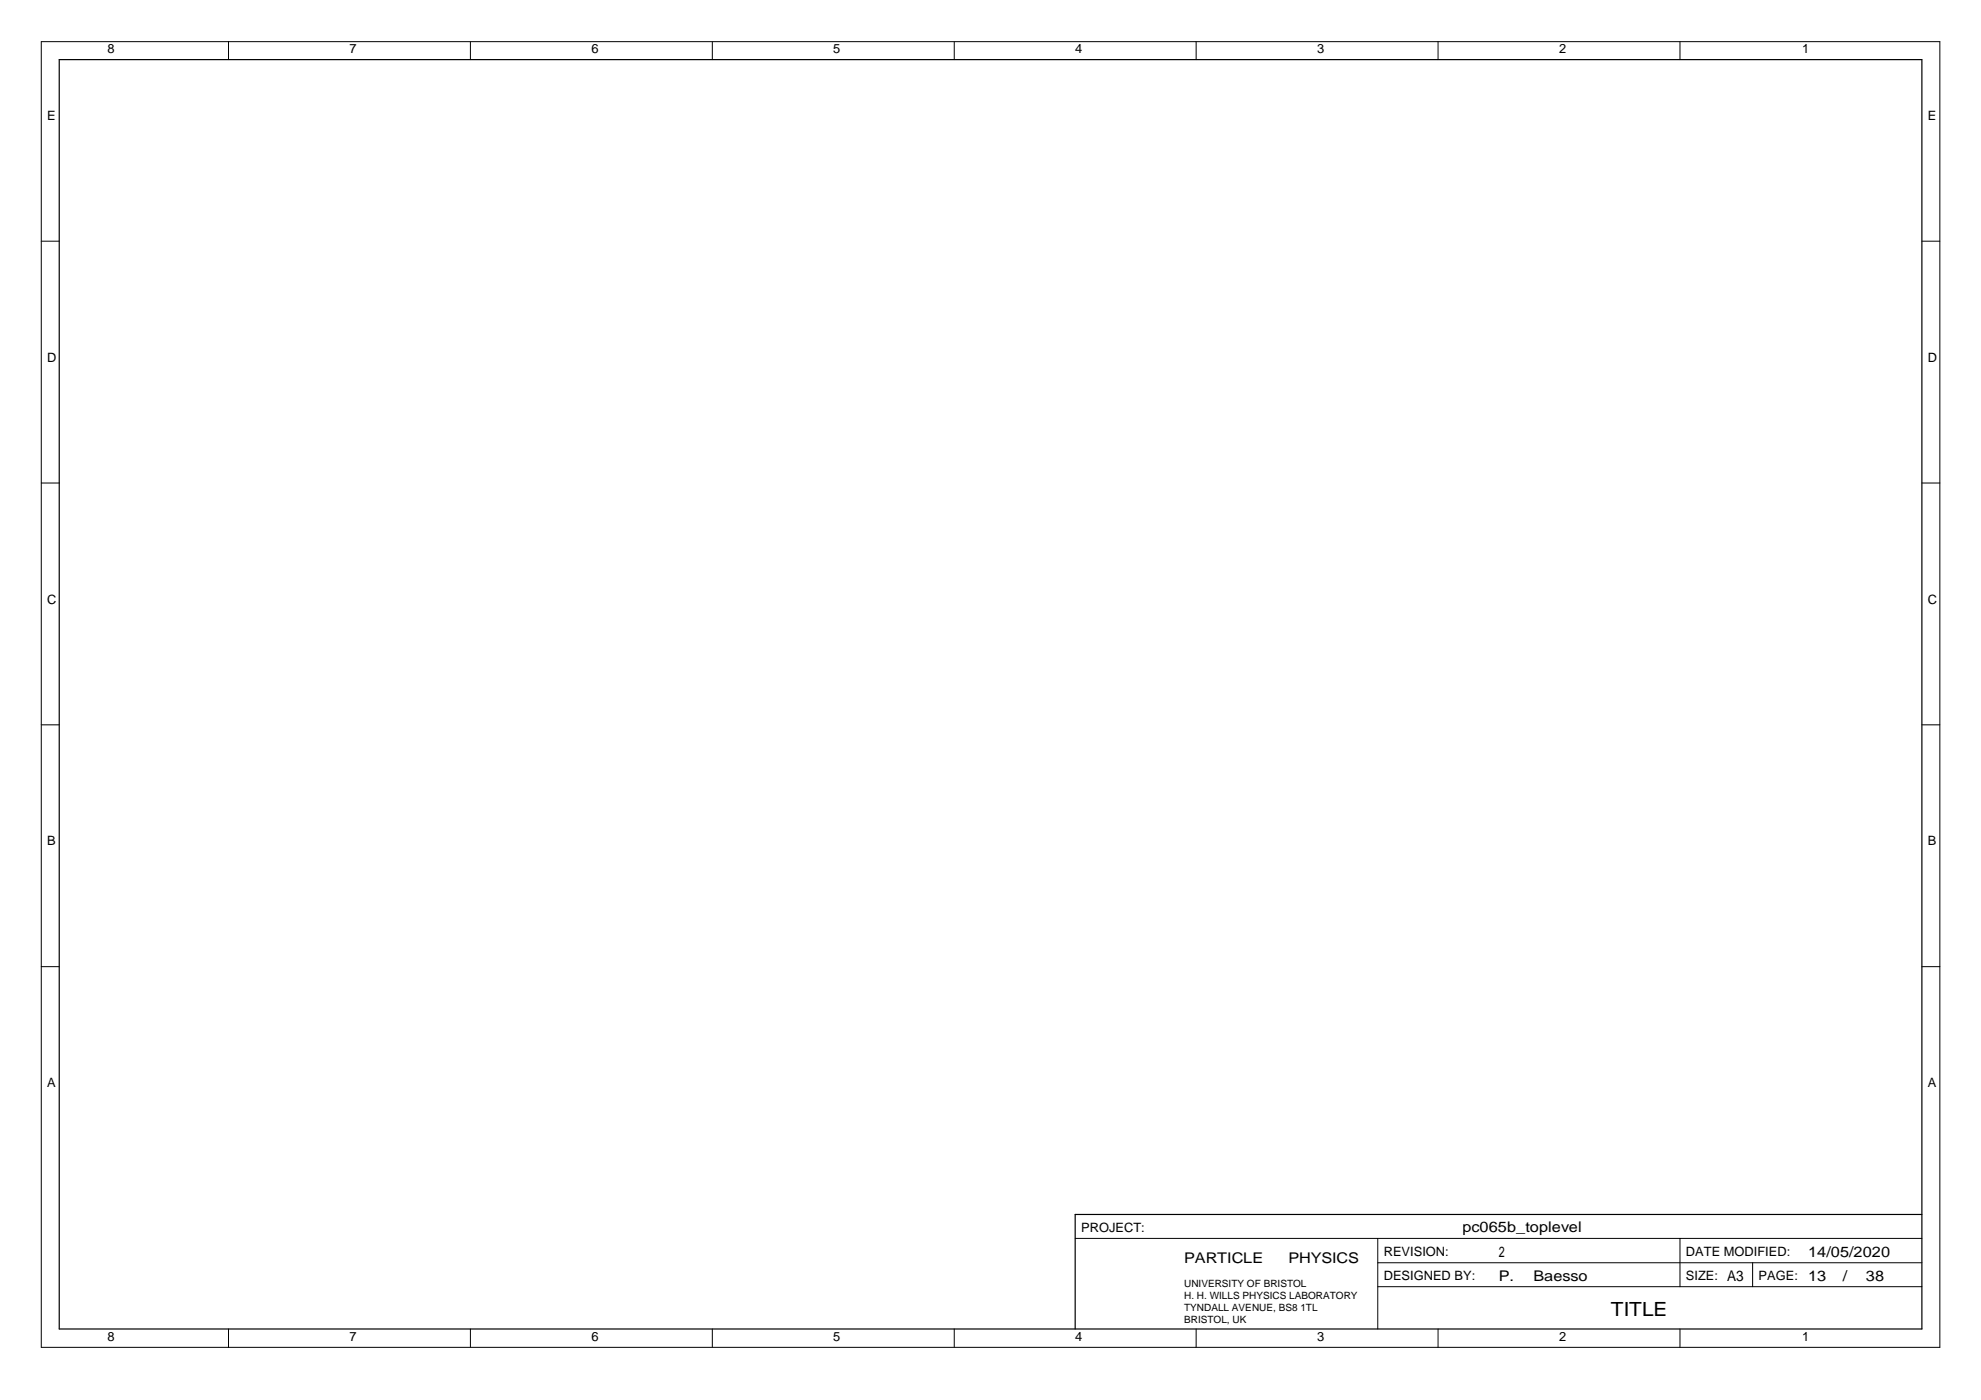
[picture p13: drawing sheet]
<svg xmlns="http://www.w3.org/2000/svg" width="420mm" height="297mm" viewBox="0 0 420 297" stroke-linecap="round" stroke-linejoin="round" font-family="sans-serif">
<defs><g id="words">
<text font-size="4.1" x="341.7" y="279.2">TITLE</text>
<g font-size="3.1">
<text x="310.2" y="261.5">pc065b_toplevel</text>
<text x="251.2" y="267.9">PARTICLE</text>
<text x="273.3" y="267.9">PHYSICS</text>
<text x="317.9" y="266.6">2</text>
<text x="383.5" y="266.6">14/05/2020</text>
<text x="317.9" y="271.7">P.</text>
<text x="325.2" y="271.7">Baesso</text>
<text x="366.3" y="271.7">A3</text>
<text x="383.5" y="271.7">13</text>
<text x="390.9" y="271.7">/</text>
<text x="395.8" y="271.7">38</text>
</g>
<g font-size="2.7">
<text x="22.8" y="11.3">8</text>
<text x="74.1" y="11.3">7</text>
<text x="125.4" y="11.3">6</text>
<text x="176.7" y="11.3">5</text>
<text x="228" y="11.3">4</text>
<text x="279.3" y="11.3">3</text>
<text x="330.7" y="11.3">2</text>
<text x="382.2" y="11.3">1</text>
<text x="10" y="25.4">E</text>
<text x="408.9" y="25.4">E</text>
<text x="10" y="76.7">D</text>
<text x="408.9" y="76.7">D</text>
<text x="10" y="128">C</text>
<text x="408.9" y="128">C</text>
<text x="10" y="179.4">B</text>
<text x="408.9" y="179.4">B</text>
<text x="10" y="230.6">A</text>
<text x="408.9" y="230.6">A</text>
<text x="229.3" y="261.4">PROJECT:</text>
<text x="293.5" y="266.6">REVISION:</text>
<text x="357.6" y="266.6">DATE MODIFIED:</text>
<text x="293.5" y="271.6">DESIGNED BY:</text>
<text x="357.6" y="271.6">SIZE:</text>
<text x="373" y="271.6">PAGE:</text>
<text x="22.8" y="284.5">8</text>
<text x="74.1" y="284.5">7</text>
<text x="125.4" y="284.5">6</text>
<text x="176.7" y="284.5">5</text>
<text x="228" y="284.5">4</text>
<text x="279.3" y="284.5">3</text>
<text x="330.7" y="284.5">2</text>
<text x="382.2" y="284.5">1</text>
</g>
<g font-size="2.1">
<text x="251.2" y="273">UNIVERSITY OF BRISTOL</text>
<text x="251.2" y="275.6">H. H. WILLS PHYSICS LABORATORY</text>
<text x="251.2" y="278.2">TYNDALL AVENUE, BS8 1TL</text>
<text x="251.2" y="280.7">BRISTOL, UK</text>
</g>
</g></defs>
<path d="M12.6 12.6h395v269.4h-395zM407.6 257.7h-179.6v24.3" fill="none" stroke="#000" stroke-width=".25"/>
<g fill="none" stroke="#000" stroke-width=".21">
<path d="M8.8 8.8h402.6v277.1h-402.6zM48.5 8.8v3.8M99.8 8.8v3.8M151.1 8.8v3.8M202.4 8.8v3.8M253.7 8.8v3.8M305 8.8v3.8M356.3 8.8v3.8M8.8 51.2h3.8M407.6 51.2h3.8M8.8 102.5h3.8M407.6 102.5h3.8"/>
<path d="M8.8 153.8h3.8M407.6 153.8h3.8M8.8 205.1h3.8M407.6 205.1h3.8M228 262.8h179.6M292.2 267.9h115.4M292.2 262.8v19.2M292.2 273h115.4M356.3 262.8v10.2M371.7 267.9v5.1M48.5 282v3.9M99.8 282v3.9"/>
<path d="M151.1 282v3.9M202.4 282v3.9M253.7 282v3.9M305 282v3.9M356.3 282v3.9"/>
</g>
<use href="#words"/>
</svg>
